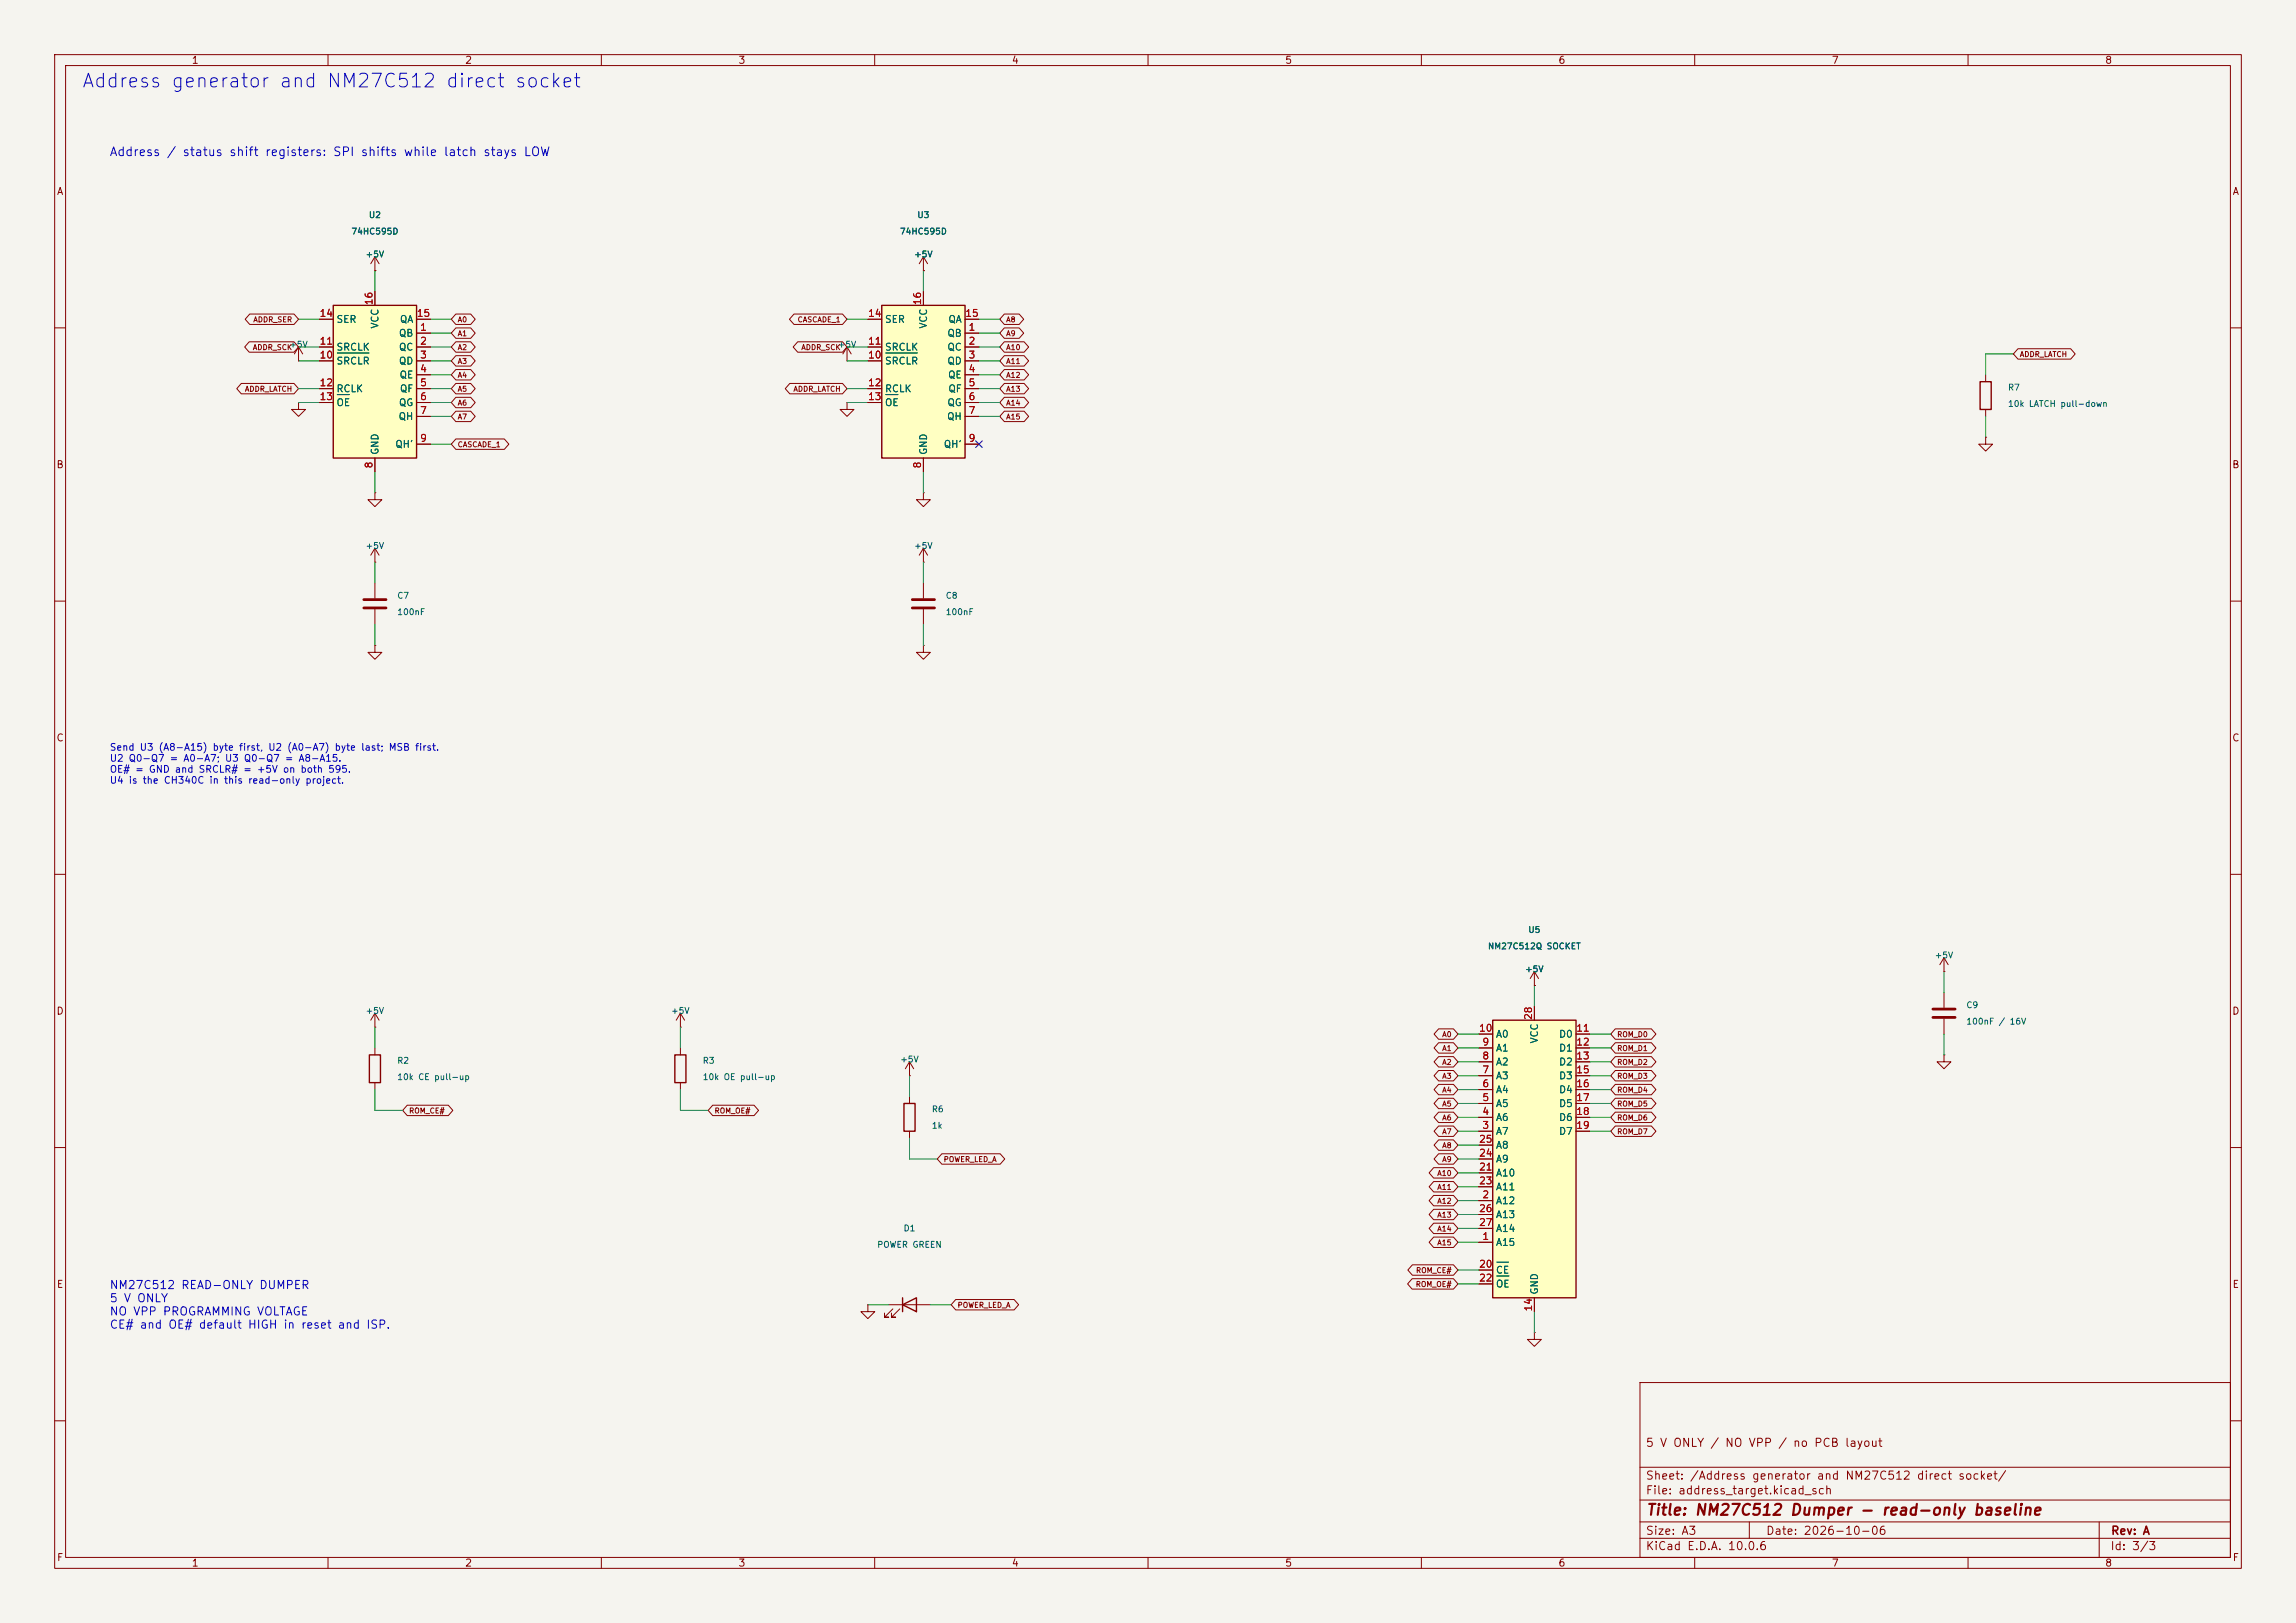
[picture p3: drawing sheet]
<svg xmlns="http://www.w3.org/2000/svg" width="420mm" height="297mm" viewBox="0 0 420 297" stroke-linecap="round" stroke-linejoin="round" font-family="sans-serif">
<defs><g id="words">
<text font-size="2.5" fill="#0000c2" x="14.9" y="16.7">Address generator and NM27C512 direct socket</text>
<text font-size="2" fill="#840000" x="301" y="277.8">Title: NM27C512 Dumper - read-only baseline</text>
<text font-size="1.6" fill="#0000c2" x="19.9" y="29">Address / status shift registers: SPI shifts while latch stays LOW</text>
<g font-size="1.5" fill="#0000c2">
<text x="20" y="236.3">NM27C512 READ-ONLY DUMPER</text>
<text x="20" y="238.7">5 V ONLY</text>
<text x="20" y="241.1">NO VPP PROGRAMMING VOLTAGE</text>
<text x="20" y="243.5">CE# and OE# default HIGH in reset and ISP.</text>
</g>
<g font-size="1.5" fill="#840000">
<text x="300.9" y="265.1">5 V ONLY / NO VPP / no PCB layout</text>
<text x="300.9" y="273.8">File: address_target.kicad_sch</text>
<text x="300.9" y="271.1">Sheet: /Address generator and NM27C512 direct socket/</text>
<text x="300.9" y="281.2">Size: A3</text>
<text x="322.9" y="281.2">Date: 2026-10-06</text>
<text x="386" y="281.2">Rev: A</text>
<text x="300.9" y="284">KiCad E.D.A. 10.0.6</text>
<text x="385.9" y="284">Id: 3/3</text>
</g>
<g font-size="1.3" fill="#840000">
<text x="35" y="12">1</text>
<text x="85" y="12">2</text>
<text x="135" y="12">3</text>
<text x="185" y="12">4</text>
<text x="235" y="12">5</text>
<text x="285" y="12">6</text>
<text x="335" y="12">7</text>
<text x="385" y="12">8</text>
<text x="10.3" y="36">A</text>
<text x="408.3" y="36">A</text>
<text x="10.2" y="86">B</text>
<text x="408.2" y="86">B</text>
<text x="10.2" y="136">C</text>
<text x="408.2" y="136">C</text>
<text x="10.2" y="186">D</text>
<text x="408.2" y="186">D</text>
<text x="10.3" y="236">E</text>
<text x="408.3" y="236">E</text>
<text x="10.3" y="286">F</text>
<text x="35" y="287">1</text>
<text x="85" y="287">2</text>
<text x="135" y="287">3</text>
<text x="185" y="287">4</text>
<text x="235" y="287">5</text>
<text x="285" y="287">6</text>
<text x="335" y="287">7</text>
<text x="385" y="287">8</text>
<text x="408.3" y="286">F</text>
</g>
<g font-size="1.3" fill="#a90000">
<text x="58.4" y="58.3">14</text>
<text x="68.4" y="55.9" transform="rotate(-90 68.4 55.9)">16</text>
<text x="76.1" y="58.3">15</text>
<text x="158.7" y="58.3">14</text>
<text x="168.8" y="55.9" transform="rotate(-90 168.8 55.9)">16</text>
<text x="176.5" y="58.3">15</text>
<text x="58.4" y="65.9">10</text>
<text x="58.4" y="63.4">11</text>
<text x="76.7" y="60.8">1</text>
<text x="76.7" y="63.4">2</text>
<text x="76.7" y="65.9">3</text>
<text x="158.7" y="65.9">10</text>
<text x="158.7" y="63.4">11</text>
<text x="177.1" y="60.8">1</text>
<text x="177.1" y="63.4">2</text>
<text x="177.1" y="65.9">3</text>
<text x="58.4" y="71">12</text>
<text x="76.7" y="68.4">4</text>
<text x="76.7" y="71">5</text>
<text x="158.7" y="71">12</text>
<text x="177.1" y="68.4">4</text>
<text x="177.1" y="71">5</text>
<text x="58.4" y="73.5">13</text>
<text x="76.7" y="73.5">6</text>
<text x="76.7" y="76.1">7</text>
<text x="158.7" y="73.5">13</text>
<text x="177.1" y="73.5">6</text>
<text x="177.1" y="76.1">7</text>
<text x="76.7" y="81.1">9</text>
<text x="177.1" y="81.1">9</text>
<text x="68.4" y="85.8" transform="rotate(-90 68.4 85.8)">8</text>
<text x="168.8" y="85.8" transform="rotate(-90 168.8 85.8)">8</text>
<text x="270.4" y="189.1">10</text>
<text x="271" y="191.6">9</text>
<text x="280.5" y="186.8" transform="rotate(-90 280.5 186.8)">28</text>
<text x="288.2" y="189.1">11</text>
<text x="288.2" y="191.6">12</text>
<text x="271" y="196.7">7</text>
<text x="271" y="194.2">8</text>
<text x="288.2" y="194.2">13</text>
<text x="288.2" y="196.7">15</text>
<text x="271" y="201.8">5</text>
<text x="271" y="199.3">6</text>
<text x="288.2" y="199.3">16</text>
<text x="288.2" y="201.8">17</text>
<text x="270.4" y="209.4">25</text>
<text x="271" y="206.9">3</text>
<text x="271" y="204.3">4</text>
<text x="288.2" y="204.3">18</text>
<text x="288.2" y="206.9">19</text>
<text x="270.4" y="214.5">21</text>
<text x="270.4" y="212">24</text>
<text x="270.4" y="217">23</text>
<text x="271" y="219.6">2</text>
<text x="270.4" y="222.1">26</text>
<text x="270.4" y="224.7">27</text>
<text x="271" y="227.2">1</text>
<text x="270.4" y="232.3">20</text>
<text x="270.4" y="234.8">22</text>
<text x="280.5" y="240.1" transform="rotate(-90 280.5 240.1)">14</text>
</g>
<g font-size="1.3" fill="#006464">
<text x="61.4" y="59.4">SER</text>
<text x="73" y="59.4">QA</text>
<text x="161.8" y="59.4">SER</text>
<text x="173.4" y="59.4">QA</text>
<text x="61.4" y="64.5">SRCLK</text>
<text x="69.5" y="60.2" transform="rotate(-90 69.5 60.2)">VCC</text>
<text x="72.9" y="61.9">QB</text>
<text x="72.9" y="64.5">QC</text>
<text x="161.8" y="64.5">SRCLK</text>
<text x="169.9" y="60.2" transform="rotate(-90 169.9 60.2)">VCC</text>
<text x="173.2" y="61.9">QB</text>
<text x="173.2" y="64.5">QC</text>
<text x="61.4" y="67">SRCLR</text>
<text x="72.9" y="67">QD</text>
<text x="73" y="69.5">QE</text>
<text x="161.8" y="67">SRCLR</text>
<text x="173.2" y="67">QD</text>
<text x="173.3" y="69.5">QE</text>
<text x="61.4" y="72.1">RCLK</text>
<text x="61.4" y="74.6">OE</text>
<text x="72.8" y="77.2">QH</text>
<text x="72.9" y="74.6">QG</text>
<text x="73" y="72.1">QF</text>
<text x="161.8" y="72.1">RCLK</text>
<text x="161.8" y="74.6">OE</text>
<text x="173.1" y="77.2">QH</text>
<text x="173.2" y="74.6">QG</text>
<text x="173.4" y="72.1">QF</text>
<text x="69.5" y="83.3" transform="rotate(-90 69.5 83.3)">GND</text>
<text x="72.2" y="82.2">QH'</text>
<text x="169.9" y="83.3" transform="rotate(-90 169.9 83.3)">GND</text>
<text x="172.5" y="82.2">QH'</text>
<text x="273.5" y="190.2">A0</text>
<text x="281.6" y="191.1" transform="rotate(-90 281.6 191.1)">VCC</text>
<text x="285.1" y="190.2">D0</text>
<text x="273.5" y="197.8">A3</text>
<text x="273.5" y="195.3">A2</text>
<text x="273.5" y="192.7">A1</text>
<text x="285.1" y="192.7">D1</text>
<text x="285.1" y="195.3">D2</text>
<text x="285.1" y="197.8">D3</text>
<text x="273.5" y="202.9">A5</text>
<text x="273.5" y="200.4">A4</text>
<text x="285.1" y="200.4">D4</text>
<text x="285.1" y="202.9">D5</text>
<text x="273.5" y="208">A7</text>
<text x="273.5" y="205.4">A6</text>
<text x="285.1" y="205.4">D6</text>
<text x="285.1" y="208">D7</text>
<text x="273.5" y="215.6">A10</text>
<text x="273.5" y="213.1">A9</text>
<text x="273.5" y="210.5">A8</text>
<text x="273.5" y="220.7">A12</text>
<text x="273.5" y="218.1">A11</text>
<text x="273.5" y="223.2">A13</text>
<text x="273.5" y="225.8">A14</text>
<text x="273.5" y="228.3">A15</text>
<text x="273.5" y="233.4">CE</text>
<text x="273.5" y="235.9">OE</text>
<text x="281.6" y="237" transform="rotate(-90 281.6 237)">GND</text>
</g>
<g font-size="1.3" fill="#0000c2">
<text x="20" y="137.7">Send U3 (A8-A15) byte first, U2 (A0-A7) byte last; MSB first.</text>
<text x="20" y="139.7">U2 Q0-Q7 = A0-A7; U3 Q0-Q7 = A8-A15.</text>
<text x="20" y="141.7">OE# = GND and SRCLR# = +5V on both 595.</text>
<text x="20" y="143.7">U4 is the CH340C in this read-only project.</text>
</g>
<g font-size="1.1" fill="#006464">
<text x="67.4" y="40.2">U2</text>
<text x="167.7" y="40.2">U3</text>
<text x="64.2" y="43.2">74HC595D</text>
<text x="66.8" y="47.4">+5V</text>
<text x="164.5" y="43.2">74HC595D</text>
<text x="167.1" y="47.4">+5V</text>
<text x="52.8" y="63.9">+5V</text>
<text x="153.2" y="63.9">+5V</text>
<text x="367.2" y="71.7">R7</text>
<text x="367.2" y="74.7">10k LATCH pull-down</text>
<text x="66.8" y="100.7">+5V</text>
<text x="167.1" y="100.7">+5V</text>
<text x="72.6" y="109.8">C7</text>
<text x="72.6" y="112.8">100nF</text>
<text x="172.9" y="109.8">C8</text>
<text x="172.9" y="112.8">100nF</text>
<text x="272.1" y="174">NM27C512Q SOCKET</text>
<text x="279.5" y="171">U5</text>
<text x="278.9" y="178.2">+5V</text>
<text x="353.8" y="175.6">+5V</text>
<text x="66.8" y="185.8">+5V</text>
<text x="122.7" y="185.8">+5V</text>
<text x="359.6" y="184.8">C9</text>
<text x="359.6" y="187.8">100nF / 16V</text>
<text x="72.6" y="194.9">R2</text>
<text x="72.6" y="197.9">10k CE pull-up</text>
<text x="128.4" y="194.9">R3</text>
<text x="128.4" y="197.9">10k OE pull-up</text>
<text x="164.6" y="194.7">+5V</text>
<text x="170.4" y="203.8">R6</text>
<text x="170.4" y="206.8">1k</text>
<text x="165.2" y="225.6">D1</text>
<text x="160.4" y="228.6">POWER GREEN</text>
</g>
<g font-size="1" fill="#840000">
<text x="46.2" y="59.2">ADDR_SER</text>
<text x="83.6" y="59.2">A0</text>
<text x="145.8" y="59.2">CASCADE_1</text>
<text x="184" y="59.2">A8</text>
<text x="46.2" y="64.3">ADDR_SCK</text>
<text x="83.6" y="61.7">A1</text>
<text x="83.6" y="64.3">A2</text>
<text x="146.5" y="64.3">ADDR_SCK</text>
<text x="184" y="61.7">A9</text>
<text x="184" y="64.3">A10</text>
<text x="369.4" y="65.6">ADDR_LATCH</text>
<text x="44.7" y="71.9">ADDR_LATCH</text>
<text x="83.6" y="69.4">A4</text>
<text x="83.6" y="71.9">A5</text>
<text x="83.6" y="66.8">A3</text>
<text x="145" y="71.9">ADDR_LATCH</text>
<text x="184" y="66.8">A11</text>
<text x="184" y="69.4">A12</text>
<text x="184" y="71.9">A13</text>
<text x="83.6" y="74.4">A6</text>
<text x="83.6" y="77">A7</text>
<text x="184" y="74.4">A14</text>
<text x="184" y="77">A15</text>
<text x="83.6" y="82.1">CASCADE_1</text>
<text x="263.7" y="190">A0</text>
<text x="295.7" y="190">ROM_D0</text>
<text x="263.7" y="197.6">A3</text>
<text x="263.7" y="195.1">A2</text>
<text x="263.7" y="192.6">A1</text>
<text x="295.7" y="197.6">ROM_D3</text>
<text x="295.7" y="192.6">ROM_D1</text>
<text x="295.7" y="195.1">ROM_D2</text>
<text x="74.7" y="204">ROM_CE#</text>
<text x="130.6" y="204">ROM_OE#</text>
<text x="263.7" y="202.7">A5</text>
<text x="263.7" y="200.2">A4</text>
<text x="295.7" y="200.2">ROM_D4</text>
<text x="295.7" y="202.7">ROM_D5</text>
<text x="263.7" y="207.8">A7</text>
<text x="263.7" y="205.3">A6</text>
<text x="295.7" y="205.3">ROM_D6</text>
<text x="295.7" y="207.8">ROM_D7</text>
<text x="172.5" y="212.9">POWER_LED_A</text>
<text x="262.8" y="215.4">A10</text>
<text x="263.7" y="212.9">A9</text>
<text x="263.7" y="210.3">A8</text>
<text x="262.8" y="220.5">A12</text>
<text x="262.8" y="218">A11</text>
<text x="262.8" y="223">A13</text>
<text x="262.8" y="225.6">A14</text>
<text x="258.9" y="233.2">ROM_CE#</text>
<text x="262.8" y="228.1">A15</text>
<text x="175.1" y="239.5">POWER_LED_A</text>
<text x="258.9" y="235.7">ROM_OE#</text>
</g>
</g></defs>
<path d="M0 0h420v297h-420z" fill="#f5f4ef" stroke="#f5f4ef" stroke-width=".18"/>
<g fill="none" stroke="#840000" stroke-width=".18">
<path d="M10 10h400v277h-400zM12 12h396v273h-396zM60 10v2M110 10v2M160 10v2M210 10v2M260 10v2M310 10v2M360 10v2M68.6 49.5h.1M68.6 47v2.5M68.6 47l-.8 1.3"/>
<path d="M68.6 47l.7 1.3M10 60h2M408 60h2M10 110h2M68.6 118.1v1.3h1.2l-1.2 1.3-1.3-1.3h1.3M68.6 118.1h.1M68.6 106.7v2.8M68.6 111.5v2.8M168.9 102.9h.1M168.9 100.3l-.8 1.3M168.9 100.3l.8 1.3M168.9 100.3v2.6"/>
<path d="M408 110h2M10 160h2M408 160h2M355.6 177.8h.1M355.6 175.3v2.5M355.6 175.3l-.8 1.2M355.6 175.3l.8 1.2M166.4 196.9h.1M166.4 194.3l-.8 1.3M166.4 194.3l.7 1.3M166.4 194.3v2.6M355.6 193v1.3h1.3l-1.3 1.3-1.3-1.3h1.3"/>
<path d="M355.6 193h.1M355.6 181.6v2.8M355.6 186.4v2.8M10 210h2M166.4 200.7v1.2M166.4 207v1.3M408 210h2M280.7 243.8v1.3h1.2l-1.2 1.3-1.3-1.3h1.3M280.7 243.8h.1M300 253h108v32h-108zM10 260h2M300 278.5h108"/>
<path d="M300 274.5h108M300 268.5h108M320 278.5v3M384 278.5v6.5M408 260h2M60 285v2M110 285v2M160 285v2M210 285v2M260 285v2M300 281.5h108M310 285v2"/>
<path d="M360 285v2"/>
</g>
<path d="M66.5 109.7h4.1M66.5 111.3h4.1M353.6 184.7h4M353.6 186.2h4" fill="none" stroke="#840000" stroke-width=".51"/>
<path d="M165.4 201.9h2v5.1h-2z" fill="none" stroke="#840000" stroke-width=".25"/>
<path d="M61 55.9h15.2v27.9h-15.2z" fill="#ffffc2"/>
<path d="M61 55.9h15.2v27.9h-15.2z" fill="none" stroke="#840000" stroke-width=".25"/>
<g fill="none" stroke="#840000" stroke-width=".18">
<path d="M58.4 58.4h2.6M68.6 53.3v2.6M76.2 58.4h2.5M58.4 63.5h2.6M58.4 66h2.6M58.4 71.1h2.6M58.4 73.7h2.6M76.2 61h2.5M76.2 63.5h2.5M76.2 66h2.5M76.2 68.6h2.5M76.2 71.1h2.5"/>
<path d="M76.2 73.7h2.5M76.2 76.2h2.5M154.9 66h.1M154.9 63.5l-.7 1.3M154.9 63.5l.8 1.3M154.9 63.5v2.5M68.6 83.8v2.6M76.2 81.3h2.5"/>
</g>
<path d="M61.7 64.6h5.8M61.7 72.2h2.2" fill="none" stroke="#006464" stroke-width=".18"/>
<path d="M161.3 55.9h15.2v27.9h-15.2z" fill="#ffffc2"/>
<path d="M161.3 55.9h15.2v27.9h-15.2zM362.2 69.9h2v5h-2zM67.6 193h2v5.1h-2zM123.4 193h2.1v5.1h-2.1z" fill="none" stroke="#840000" stroke-width=".25"/>
<g fill="none" stroke="#840000" stroke-width=".18">
<path d="M158.7 58.4h2.6M168.9 49.5h.1M168.9 47v2.5M168.9 53.3v2.6M168.9 47l-.8 1.3M168.9 47l.8 1.3M176.5 58.4h2.6M54.6 66h.1M54.6 73.7v1.2h1.3l-1.3 1.3-1.3-1.3h1.3M54.6 73.7h.1M54.6 63.5l-.8 1.3M54.6 63.5l.8 1.3"/>
<path d="M54.6 63.5v2.5M154.9 73.7v1.2h1.3l-1.3 1.3-1.2-1.3h1.2M154.9 73.7h.1M158.7 63.5h2.6M158.7 66h2.6M158.7 71.1h2.6M158.7 73.7h2.6M176.5 61h2.6M176.5 63.5h2.6M176.5 66h2.6M176.5 68.6h2.6M176.5 71.1h2.6"/>
<path d="M176.5 73.7h2.6M176.5 76.2h2.6M363.2 68.6v1.3M363.2 74.9v1.3M68.6 90.2v1.2h1.2l-1.2 1.3-1.3-1.3h1.3M68.6 90.2h.1M168.9 83.8v2.6M176.5 81.3h2.6M363.2 80v1.3h1.3l-1.3 1.3-1.3-1.3h1.3M363.2 80h.1M68.6 102.9h.1M68.6 100.3l-.8 1.3"/>
<path d="M68.6 100.3l.7 1.3M68.6 100.3v2.6M168.9 118.1v1.3h1.3l-1.3 1.3-1.3-1.3h1.3M168.9 118.1h.1M168.9 106.7v2.8M168.9 111.5v2.8M68.6 188h.1M68.6 185.4v2.6M68.6 191.8v1.2M68.6 198.1v1.3M68.6 185.4l-.8 1.3M68.6 185.4l.7 1.3"/>
<path d="M124.5 188h.1M124.5 185.4l-.8 1.3M124.5 185.4l.7 1.3M124.5 185.4v2.6M124.5 191.8v1.2M124.5 198.1v1.3"/>
</g>
<path d="M162 64.6h5.8M162 72.2h2.3" fill="none" stroke="#006464" stroke-width=".18"/>
<path d="M166.9 109.7h4M166.9 111.3h4" fill="none" stroke="#840000" stroke-width=".51"/>
<path d="M273 186.7h15.3v50.8h-15.3z" fill="#ffffc2"/>
<path d="M273 186.7h15.3v50.8h-15.3zM165.1 238.8l2.5-1.3v2.5zM165.1 237.5v2.5" fill="none" stroke="#840000" stroke-width=".25"/>
<g fill="none" stroke="#840000" stroke-width=".18">
<path d="M45.7 57.5h8.1l.8 .9-.8 1h-8.1l-.9-1zM58.4 58.4h2.6M68.6 49.5h.1M68.6 53.3v2.6M76.2 58.4h2.5M83.4 57.5h2.7l.8 .9-.8 1h-2.7l-.9-1zM145.2 57.5h8.9l.8 .9-.8 1h-8.9l-.8-1zM158.7 58.4h2.6M168.9 49.5h.1M168.9 53.3v2.6M176.5 58.4h2.6M183.7 57.5h2.7l.9 .9-.9 1h-2.7l-.8-1z"/>
<path d="M44.1 70.2h9.7l.8 .9-.8 1h-9.7l-.8-1zM45.6 62.5h8.2l.8 1-.8 1h-8.2l-.8-1zM58.4 63.5h2.6M58.4 66h2.6M58.4 71.1h2.6M58.4 73.7h2.6M76.2 61h2.5M76.2 63.5h2.5M76.2 66h2.5M76.2 68.6h2.5M76.2 71.1h2.5M76.2 73.7h2.5"/>
<path d="M76.2 76.2h2.5M83.4 60h2.7l.8 1-.8 .9h-2.7l-.9-.9zM83.4 67.6h2.7l.8 1-.8 .9h-2.7l-.9-.9zM83.4 70.2h2.7l.8 .9-.8 1h-2.7l-.9-1zM83.4 72.7h2.7l.8 1-.8 .9h-2.7l-.9-.9zM83.4 75.2h2.7l.8 1-.8 1h-2.7l-.9-1zM83.4 62.5h2.7l.8 1-.8 1h-2.7l-.9-1zM83.4 65.1h2.7l.8 .9-.8 1h-2.7l-.9-1zM144.5 70.2h9.6l.8 .9-.8 1h-9.6l-.9-1zM145.9 62.5h8.2l.8 1-.8 1h-8.2l-.8-1zM158.7 63.5h2.6M158.7 66h2.6"/>
<path d="M158.7 71.1h2.6M158.7 73.7h2.6M176.5 61h2.6M176.5 63.5h2.6M176.5 66h2.6M176.5 68.6h2.6M176.5 71.1h2.6M176.5 73.7h2.6M176.5 76.2h2.6M183.7 60h2.7l.9 1-.9 .9h-2.7l-.8-.9zM183.7 62.5h3.6l.9 1-.9 1h-3.6l-.8-1zM183.7 65.1h3.6l.9 .9-.9 1h-3.6l-.8-1z"/>
<path d="M183.7 67.6h3.6l.9 1-.9 .9h-3.6l-.8-.9zM183.7 70.2h3.6l.9 .9-.9 1h-3.6l-.8-1zM183.7 72.7h3.6l.9 1-.9 .9h-3.6l-.8-.9zM183.7 75.2h3.6l.9 1-.9 1h-3.6l-.8-1zM369.1 63.8h9.7l.8 1-.8 .9h-9.7l-.8-.9zM68.6 83.8v2.6M76.2 81.3h2.5M83.4 80.3h8.9l.8 1-.8 .9h-8.9l-.9-.9zM168.9 90.2v1.2h1.3l-1.3 1.3-1.3-1.3h1.3M168.9 90.2h.1M168.9 83.8v2.6M176.5 81.3h2.6"/>
<path d="M280.7 177.8v2.5M280.7 177.8l-.8 1.3M280.7 177.8l.7 1.3M263.2 198.4h2.7l.8 1-.8 .9h-2.7l-.9-.9zM263.2 195.9h2.7l.8 1-.8 .9h-2.7l-.9-.9zM263.2 193.4h2.7l.8 .9-.8 1h-2.7l-.9-1zM263.2 190.8h2.7l.8 1-.8 .9h-2.7l-.9-.9zM263.2 188.3h2.7l.8 .9-.8 1h-2.7l-.9-1zM270.5 199.4h2.5M270.5 196.9h2.5M270.5 194.3h2.5M270.5 191.8h2.5"/>
<path d="M270.5 189.2h2.5M280.7 180.3h.1M280.7 184.2v2.5M288.3 199.4h2.5M288.3 196.9h2.5M288.3 194.3h2.5M288.3 191.8h2.5M288.3 189.2h2.5M295.5 195.9h6.6l.8 1-.8 .9h-6.6l-.9-.9zM295.5 198.4h6.6l.8 1-.8 .9h-6.6l-.9-.9zM295.5 188.3h6.6l.8 .9-.8 1h-6.6l-.9-1zM295.5 190.8h6.6l.8 1-.8 .9h-6.6l-.9-.9z"/>
<path d="M295.5 193.4h6.6l.8 .9-.8 1h-6.6l-.9-1zM74.5 202.2h7.5l.8 1-.8 1h-7.5l-.8-1zM130.4 202.2h7.5l.9 1-.9 1h-7.5l-.9-1zM172.3 211.1h10.7l.8 1-.8 .9h-10.7l-.9-.9zM262.2 218.8h3.7l.8 .9-.8 1h-3.7l-.8-1zM262.2 216.2h3.7l.8 1-.8 .9h-3.7l-.8-.9zM262.2 213.7h3.7l.8 .9-.8 1h-3.7l-.8-1zM263.2 206.1h2.7l.8 .9-.8 1h-2.7l-.9-1zM263.2 203.5h2.7l.8 1-.8 .9h-2.7l-.9-.9zM263.2 201h2.7l.8 .9-.8 1h-2.7l-.9-1zM263.2 211.1h2.7l.8 1-.8 .9h-2.7l-.9-.9zM263.2 208.6h2.7l.8 1-.8 .9h-2.7l-.9-.9z"/>
<path d="M270.5 219.7h2.5M270.5 207h2.5M270.5 204.5h2.5M270.5 201.9h2.5M270.5 214.6h2.5M270.5 217.2h2.5M270.5 212.1h2.5M270.5 209.6h2.5M288.3 207h2.5M288.3 204.5h2.5M288.3 201.9h2.5M295.5 201h6.6l.8 .9-.8 1h-6.6l-.9-1z"/>
<path d="M295.5 203.5h6.6l.8 1-.8 .9h-6.6l-.9-.9zM295.5 206.1h6.6l.8 .9-.8 1h-6.6l-.9-1zM158.7 238.8v1.2h1.3l-1.3 1.3-1.2-1.3h1.2M158.7 238.8h.1M162.6 238.8h7.6M163.3 239.5l-1.5 1.5h.8h-.8v-.7M164.6 239.5l-1.5 1.5h.7h-.7v-.7M174.8 237.8h10.7l.8 1-.8 .9h-10.7l-.8-.9zM258.3 234h7.6l.8 .9-.8 1h-7.6l-.8-1zM258.4 231.5h7.5l.8 .9-.8 1h-7.5l-.9-1zM262.2 226.4h3.7l.8 .9-.8 1h-3.7l-.8-1zM262.2 221.3h3.7l.8 .9-.8 1h-3.7l-.8-1z"/>
<path d="M262.2 223.8h3.7l.8 1-.8 .9h-3.7l-.8-.9zM270.5 227.3h2.5M270.5 232.4h2.5M270.5 234.9h2.5M270.5 222.2h2.5M270.5 224.8h2.5M280.7 237.5v2.5"/>
</g>
<path d="M61.7 64.6h5.8M61.7 72.2h2.2M162 64.6h5.8M162 72.2h2.3M273.8 231h2.2M273.8 233.5h2.2" fill="none" stroke="#006464" stroke-width=".18"/>
<g fill="none" stroke="#009600" stroke-width=".18">
<path d="M54.6 58.4h3.8M68.6 49.5v3.8M78.7 58.4h3.8M154.9 58.4h3.8M168.9 49.5v3.8M179.1 58.4h3.8M54.6 66h3.8M54.6 63.5h3.8M54.6 71.1h3.8M54.6 73.7h3.8M78.7 66h3.8M78.7 63.5h3.8"/>
<path d="M78.7 68.6h3.8M78.7 71.1h3.8M78.7 73.7h3.8M78.7 76.2h3.8M78.7 61h3.8M154.9 66h3.8M154.9 63.5h3.8M154.9 71.1h3.8M154.9 73.7h3.8M179.1 66h3.8M179.1 63.5h3.8M179.1 68.6h3.8"/>
<path d="M179.1 71.1h3.8M179.1 73.7h3.8M179.1 76.2h3.8M179.1 61h3.8M363.2 76.2v3.8M368.3 64.8h-5.1v3.8M68.6 86.4v3.8M78.7 81.3h3.8M168.9 86.4v3.8M68.6 102.9v3.8M68.6 114.3v3.8M168.9 102.9v3.8"/>
<path d="M168.9 114.3v3.8M355.6 177.8v3.8M68.6 188v3.8M68.6 199.4v3.8h5.1M124.5 188v3.8M124.5 199.4v3.8h5M166.4 196.9v3.8M266.7 189.2h3.8M266.7 194.3h3.8M266.7 191.8h3.8M266.7 196.9h3.8M266.7 199.4h3.8"/>
<path d="M280.7 180.3v3.9M290.8 189.2h3.8M290.8 194.3h3.8M290.8 191.8h3.8M290.8 196.9h3.8M290.8 199.4h3.8M355.6 189.2v3.8M166.4 208.3v3.8h5M266.7 212.1h3.8M266.7 209.6h3.8M266.7 201.9h3.8M266.7 204.5h3.8"/>
<path d="M266.7 207h3.8M266.7 219.7h3.8M266.7 217.2h3.8M266.7 214.6h3.8M290.8 201.9h3.8M290.8 204.5h3.8M290.8 207h3.8M158.7 238.8h3.9M170.2 238.8h3.8M266.7 227.3h3.8M266.7 234.9h3.8M266.7 232.4h3.8"/>
<path d="M266.7 222.2h3.8M266.7 224.8h3.8M280.7 240v3.8"/>
</g>
<path d="M178.5 80.7l1.2 1.2M179.7 80.7l-1.2 1.2" fill="none" stroke="#000084" stroke-width=".18"/>
<use href="#words"/>
</svg>
